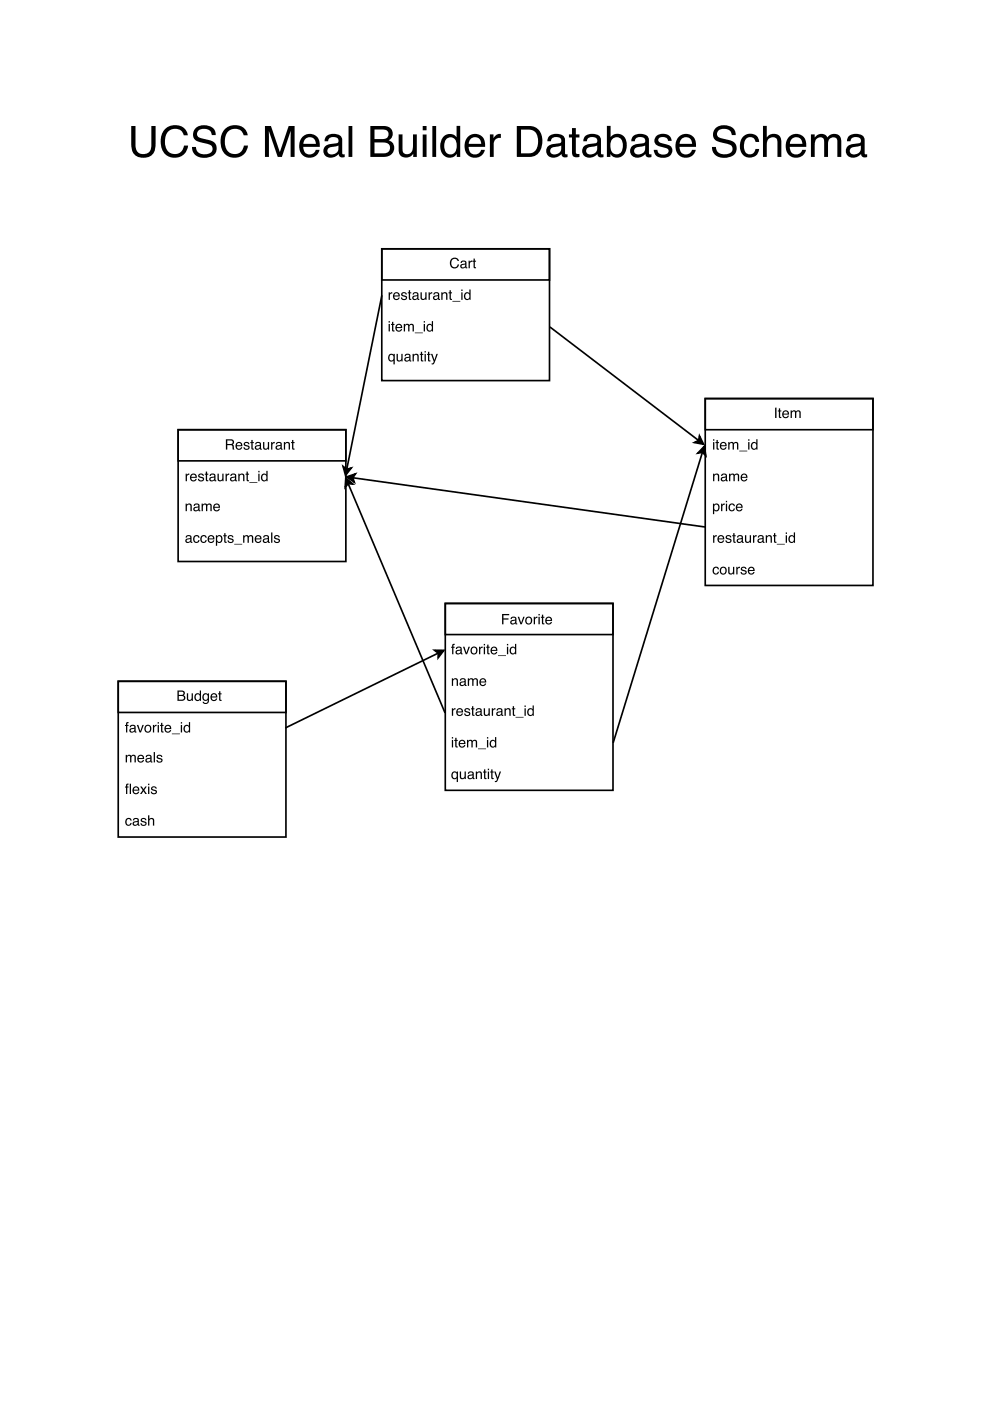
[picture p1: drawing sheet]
<svg xmlns="http://www.w3.org/2000/svg" width="210mm" height="297mm" viewBox="0 0 210 297" stroke-linecap="round" stroke-linejoin="round" font-family="sans-serif">
<path d="M149.5 84.5h35.6v39.6h-35.6zM149.5 84.5h35.6v6.6h-35.6z" fill="none" stroke="#000" stroke-width=".35"/>
<g fill="#000">
<path d="M151.2 93.7h.3v1.6h-.3zM151.2 93.1h.3v.3h-.3zM151.9 93.3h.3v.4h.2v.2h-.2v1.1l.2 .1v.2h-.3l-.2-.2v-1.2h-.2v-.2h.2zM152.8 93.9a.73 .73 0 0 1 .9-.1 .73 .73 0 0 1 .4 .8h-1.2a.45 .45 0 0 0 .3 .5 .45 .45 0 0 0 .6-.3h.2a.78 .78 0 0 1-1.1 .5 .78 .78 0 0 1-.2-1.2zM153 94.1l-.1 .3h.9l-.3-.5zM154.4 93.7h.3v.3a.52 .52 0 0 1 .9-.1 .53 .53 0 0 1 .6-.2 .53 .53 0 0 1 .3 .6v1h-.2l-.1-1.2-.2-.2-.4 .3v1.1h-.3v-1a.36 .36 0 0 0-.4-.4 .36 .36 0 0 0-.2 .6v.8h-.3zM156.7 95.6h1.7v.1h-1.7zM158.6 93.7h.3v1.6h-.3zM158.6 93.1h.3v.3h-.3zM159.6 94.1a.55 .55 0 0 0-.1 .7 .55 .55 0 0 0 .7 .2 .55 .55 0 0 0 .1-.8 .55 .55 0 0 0-.7-.1zM159.5 93.8l.5-.1 .3 .2v-.8h.3v2.2h-.2v-.2a.73 .73 0 0 1-1.1 .1 .73 .73 0 0 1 0-1.1z"/>
<path d="M164.3 86.4h.3v2.2h-.3zM165.1 86.6h.3v.4h.3v.2h-.3v1.1l.3 .1v.2h-.4l-.1-.2-.1-1.2h-.2v-.2h.2zM166 87.2a.73 .73 0 0 1 .9-.1 .73 .73 0 0 1 .4 .8h-1.2a.45 .45 0 0 0 .4 .5 .45 .45 0 0 0 .5-.3h.3a.78 .78 0 0 1-1.1 .5 .78 .78 0 0 1-.3-1.2zM166.3 87.4l-.2 .3h.9l-.3-.5zM167.6 87h.3v.3a.52 .52 0 0 1 .9-.1 .53 .53 0 0 1 .6-.2 .53 .53 0 0 1 .4 .6v1h-.3v-1.2l-.3-.2-.3 .3-.1 1.1h-.2v-1a.36 .36 0 0 0-.5-.4 .36 .36 0 0 0-.2 .6v.8h-.3z"/>
<path d="M151.2 100.4h.2v.3a.57 .57 0 0 1 .7-.3 .57 .57 0 0 1 .4 .6v1h-.3v-1a.39 .39 0 0 0-.5-.3 .39 .39 0 0 0-.2 .5v.8h-.3zM153.1 101.5a.38 .38 0 0 0 .5 .3 .38 .38 0 0 0 .2-.6zM153 100.6a.71 .71 0 0 1 1.1 .2v1h.2l-.1 .3a.45 .45 0 0 0-.7 0 .49 .49 0 0 1-.7-.4 .49 .49 0 0 1 .5-.6l.6-.1a.36 .36 0 0 0-.4-.4 .36 .36 0 0 0-.4 .3h-.2zM154.6 100.4h.2v.3a.52 .52 0 0 1 .9-.1 .53 .53 0 0 1 .7-.2 .53 .53 0 0 1 .3 .6v1h-.3v-1.2l-.2-.2-.4 .3v1.1h-.3v-1a.36 .36 0 0 0-.5-.4 .36 .36 0 0 0-.2 .6v.8h-.2zM157.2 100.6a.73 .73 0 0 1 .9-.1 .73 .73 0 0 1 .4 .8h-1.2a.45 .45 0 0 0 .3 .5 .45 .45 0 0 0 .6-.3h.3a.78 .78 0 0 1-1.2 .5 .78 .78 0 0 1-.2-1.2zM157.4 100.8l-.1 .3h.9l-.3-.5z"/>
<path d="M151.2 113.5h.2v.3l.6-.3v.2l-.3 .1-.2 .2v1.1h-.3zM152.3 113.7a.73 .73 0 0 1 .9-.2 .73 .73 0 0 1 .4 .9h-1.2a.45 .45 0 0 0 .3 .5 .45 .45 0 0 0 .6-.3h.2a.78 .78 0 0 1-1.1 .4 .78 .78 0 0 1-.2-1.1zM152.5 113.8l-.1 .4h.9l-.3-.5zM154 113.6a.64 .64 0 0 1 1.1 .3h-.3a.34 .34 0 0 0-.3-.2 .34 .34 0 0 0-.4 .3h.1a.76 .76 0 0 1 .9 .8 .69 .69 0 0 1-.8 .3 .69 .69 0 0 1-.5-.5h.3a.39 .39 0 0 0 .3 .3 .39 .39 0 0 0 .4-.3v-.1a.76 .76 0 0 1-.9-.8zM155.5 113h.2v.5h.3v.2h-.3v1l.3 .2v.2h-.4l-.1-.2v-1.2h-.2v-.2h.2zM156.5 114.5a.38 .38 0 0 0 .5 .4 .38 .38 0 0 0 .2-.6zM156.4 113.7a.71 .71 0 0 1 1.1 .2v.9l.2 .1-.1 .2a.45 .45 0 0 0-.7 0 .49 .49 0 0 1-.7-.4 .49 .49 0 0 1 .5-.5l.5-.2a.36 .36 0 0 0-.3-.4 .36 .36 0 0 0-.4 .4h-.2zM158 113.5h.2v1a.41 .41 0 0 0 .6 .4 .41 .41 0 0 0 .2-.6v-.8h.2v1.6h-.2v-.3a.55 .55 0 0 1-.6 .3 .55 .55 0 0 1-.4-.5zM159.7 113.5h.2v.3l.5-.3v.2l-.2 .1-.2 .2-.1 1.1h-.2zM160.9 114.5a.38 .38 0 0 0 .5 .4 .38 .38 0 0 0 .2-.6zM160.8 113.7a.71 .71 0 0 1 1.1 .2v.9l.2 .1-.1 .2a.45 .45 0 0 0-.7 0 .49 .49 0 0 1-.7-.4 .49 .49 0 0 1 .5-.5l.5-.2a.36 .36 0 0 0-.3-.4 .36 .36 0 0 0-.4 .4h-.2zM162.4 113.5h.2v.2a.57 .57 0 0 1 .7-.2 .57 .57 0 0 1 .4 .6v1h-.3v-1a.39 .39 0 0 0-.5-.4 .39 .39 0 0 0-.3 .5v.9h-.2zM164.1 113h.3v.5h.2v.2h-.2v1l.2 .2v.2h-.3l-.2-.2v-1.2h-.2v-.2h.2zM164.7 115.3h1.7v.2h-1.7zM166.6 113.5h.3v1.6h-.3zM166.6 112.9h.3v.3h-.3zM167.6 113.8a.55 .55 0 0 0-.1 .8 .55 .55 0 0 0 .7 .1 .55 .55 0 0 0 .1-.7 .55 .55 0 0 0-.7-.2zM167.5 113.6l.5-.1 .3 .2v-.8h.3v2.2h-.3v-.2a.73 .73 0 0 1-1 0 .73 .73 0 0 1-.1-1z"/>
<path d="M151.6 107.1a.56 .56 0 0 0-.2 .8 .56 .56 0 0 0 .8 .1 .56 .56 0 0 0 .1-.7 .56 .56 0 0 0-.7-.2zM151.2 106.8h.2v.2a.7 .7 0 0 1 1-.1 .7 .7 0 0 1 .1 1 .62 .62 0 0 1-.4 .5 .62 .62 0 0 1-.7-.2v.8h-.2zM152.9 106.8h.2v.3l.6-.3v.2l-.3 .1-.2 .2v1.1h-.3zM153.9 106.8h.3v1.6h-.3zM153.9 106.2h.3v.3h-.3zM154.7 107a.65 .65 0 0 1 .7-.2 .65 .65 0 0 1 .4 .5h-.2a.44 .44 0 0 0-.6-.3 .44 .44 0 0 0-.3 .6 .42 .42 0 0 0 .3 .6 .42 .42 0 0 0 .6-.4h.2a.72 .72 0 0 1-.9 .6 .72 .72 0 0 1-.4-1zM156.2 107a.73 .73 0 0 1 .9-.2 .73 .73 0 0 1 .4 .9h-1.2a.45 .45 0 0 0 .3 .5 .45 .45 0 0 0 .6-.3h.2a.78 .78 0 0 1-1.1 .4 .78 .78 0 0 1-.2-1.1zM156.4 107.1l-.1 .3h.9l-.3-.4z"/>
<path d="M151.3 120.4a.65 .65 0 0 1 .7-.2 .65 .65 0 0 1 .4 .5h-.2a.44 .44 0 0 0-.6-.3 .44 .44 0 0 0-.2 .6 .42 .42 0 0 0 .3 .6 .42 .42 0 0 0 .5-.4h.2a.72 .72 0 0 1-.9 .6 .72 .72 0 0 1-.4-1zM153 120.6a.56 .56 0 0 0-.1 .7 .56 .56 0 0 0 .8 .1 .55 .55 0 0 0 .1-.8 .55 .55 0 0 0-.8 0zM152.8 120.4a.78 .78 0 0 1 1.1 .1 .78 .78 0 0 1-.1 1.1 .78 .78 0 0 1-1.1-.2l-.1-.6zM154.4 120.2h.3v1a.41 .41 0 0 0 .5 .4 .41 .41 0 0 0 .2-.6v-.8h.3v1.6h-.3v-.3a.55 .55 0 0 1-.6 .3 .55 .55 0 0 1-.4-.5zM156.1 120.2h.3v.3l.5-.3v.2l-.3 .1-.2 .2v1.1h-.3zM157.2 120.3a.64 .64 0 0 1 1.1 .3h-.3a.34 .34 0 0 0-.3-.2 .34 .34 0 0 0-.3 .3v.1a.76 .76 0 0 1 .9 .7 .69 .69 0 0 1-.7 .4 .69 .69 0 0 1-.6-.6h.3a.39 .39 0 0 0 .4 .3 .39 .39 0 0 0 .3-.3v-.1a.76 .76 0 0 1-.9-.8zM158.8 120.4a.73 .73 0 0 1 .8-.2 .73 .73 0 0 1 .4 .9h-1.2a.45 .45 0 0 0 .4 .5 .45 .45 0 0 0 .5-.3h.3a.78 .78 0 0 1-1.1 .4 .78 .78 0 0 1-.3-1.1zM159 120.5l-.2 .4h.9l-.3-.5z"/>
</g>
<path d="M80.9 52.8h35.6v27.9h-35.6z" fill="#fff"/>
<path d="M80.9 52.8h35.6v27.9h-35.6zM80.9 52.8h35.6v6.6h-35.6z" fill="none" stroke="#000" stroke-width=".35"/>
<g fill="#000">
<path d="M95.6 55a.95 .95 0 0 1 1-.4 .95 .95 0 0 1 .7 .7h-.3a.7 .7 0 0 0-.9-.4 .7 .7 0 0 0-.4 .9 .69 .69 0 0 0 .5 .8 .69 .69 0 0 0 .8-.5h.3a1.02 1.02 0 0 1-1.3 .8 1.02 1.02 0 0 1-.6-1.5zM97.9 56.3a.38 .38 0 0 0 .5 .4 .38 .38 0 0 0 .2-.6zM97.7 55.4a.71 .71 0 0 1 1.2 .3v.9l.2 .1-.2 .2a.45 .45 0 0 0-.6 0 .49 .49 0 0 1-.7-.4 .49 .49 0 0 1 .5-.5l.5-.2a.36 .36 0 0 0-.3-.4 .36 .36 0 0 0-.4 .4h-.2zM99.3 55.3h.3v.2l.5-.3v.3l-.2 .1-.3 .2v1.1h-.3zM100.4 54.8h.3v.5h.2v.2h-.2v1l.2 .2v.2h-.3l-.2-.2v-1.2h-.2v-.2h.2z"/>
<path d="M82.4 68.7h.3v1.6h-.3zM82.4 68.1h.3v.3h-.3zM83.1 68.2h.3v.5h.2v.2h-.2v1l.2 .2v.2h-.3l-.2-.2v-1.2h-.2v-.2h.2zM84 68.9a.73 .73 0 0 1 .9-.2 .73 .73 0 0 1 .4 .9h-1.2a.45 .45 0 0 0 .4 .5 .45 .45 0 0 0 .5-.3h.3a.78 .78 0 0 1-1.2 .4 .78 .78 0 0 1-.2-1.1zM84.3 69l-.2 .3h.9l-.3-.4zM85.6 68.7h.3v.2a.52 .52 0 0 1 .9 0 .53 .53 0 0 1 .6-.2 .53 .53 0 0 1 .4 .5v1.1h-.3v-1.3l-.3-.1-.4 .2v1.2h-.3v-1.1a.36 .36 0 0 0-.4-.3 .36 .36 0 0 0-.2 .5v.9h-.3zM87.9 70.5h1.7v.2h-1.7zM89.8 68.7h.3v1.6h-.3zM89.8 68.1h.3v.3h-.3zM90.8 69a.55 .55 0 0 0-.1 .8 .55 .55 0 0 0 .7 .1 .55 .55 0 0 0 .1-.7 .55 .55 0 0 0-.7-.2zM90.7 68.8l.6-.1 .3 .2v-.8h.2v2.2h-.2v-.2a.73 .73 0 0 1-1.1 0 .73 .73 0 0 1 0-1z"/>
<path d="M82.4 62h.3v.3l.5-.4v.3l-.3 .1-.2 .2v1.1h-.3zM83.5 62.2a.73 .73 0 0 1 .9-.2 .73 .73 0 0 1 .4 .9h-1.2a.45 .45 0 0 0 .3 .5 .45 .45 0 0 0 .6-.3h.2a.78 .78 0 0 1-1.1 .4 .78 .78 0 0 1-.2-1.1zM83.7 62.3l-.1 .3h.9l-.3-.4zM85.2 62.1a.64 .64 0 0 1 1.1 .3h-.3a.34 .34 0 0 0-.3-.2 .34 .34 0 0 0-.4 .3h.1a.76 .76 0 0 1 .9 .8 .69 .69 0 0 1-.7 .3 .69 .69 0 0 1-.6-.5h.3a.39 .39 0 0 0 .4 .3 .39 .39 0 0 0 .3-.3v-.1a.76 .76 0 0 1-.9-.8zM86.7 61.5h.2v.5h.3v.2h-.3v1l.3 .2v.2h-.4l-.1-.2v-1.2h-.2v-.2h.2zM87.7 63a.38 .38 0 0 0 .5 .4 .38 .38 0 0 0 .2-.6zM87.6 62.2a.71 .71 0 0 1 1.1 .2v.9l.2 .1-.1 .2a.45 .45 0 0 0-.7 0 .49 .49 0 0 1-.7-.4 .49 .49 0 0 1 .5-.5l.5-.2a.36 .36 0 0 0-.3-.4 .36 .36 0 0 0-.4 .4h-.2zM89.2 62h.2v1a.41 .41 0 0 0 .6 .4 .41 .41 0 0 0 .2-.6v-.8h.2v1.6h-.2v-.3a.55 .55 0 0 1-.6 .3 .55 .55 0 0 1-.4-.5zM90.9 62h.2v.3l.5-.4v.3l-.2 .1-.2 .2-.1 1.1h-.2zM92.1 63a.38 .38 0 0 0 .5 .4 .38 .38 0 0 0 .2-.6zM92 62.2a.71 .71 0 0 1 1.1 .2v.9l.2 .1-.1 .2a.45 .45 0 0 0-.7 0 .49 .49 0 0 1-.7-.4 .49 .49 0 0 1 .5-.5l.5-.2a.36 .36 0 0 0-.3-.4 .36 .36 0 0 0-.4 .4h-.2zM93.6 62h.2v.2a.57 .57 0 0 1 .7-.2 .57 .57 0 0 1 .4 .5v1.1h-.3v-1a.39 .39 0 0 0-.5-.4 .39 .39 0 0 0-.3 .5v.9h-.2zM95.3 61.5h.3v.5h.2v.2h-.2v1l.2 .2v.2h-.3l-.2-.2v-1.2h-.2v-.2h.2zM95.9 63.8h1.7v.2h-1.7zM97.8 62h.3v1.6h-.3zM97.8 61.4h.3v.3h-.3zM98.8 62.3a.55 .55 0 0 0-.1 .8 .55 .55 0 0 0 .7 .1 .55 .55 0 0 0 .1-.7 .55 .55 0 0 0-.7-.2zM98.7 62.1l.5-.1 .3 .2v-.8h.3v2.2h-.3v-.3a.73 .73 0 0 1-1 .1 .73 .73 0 0 1-.1-1z"/>
<path d="M82.7 75.4a.53 .53 0 0 0-.1 .8 .53 .53 0 0 0 .8 0 .53 .53 0 0 0 0-.7 .53 .53 0 0 0-.7-.1zM82.5 75.2l.5-.2 .4 .3v-.3h.3v2.3h-.3v-.9a.73 .73 0 0 1-1 0 .73 .73 0 0 1 0-1zM84.1 75h.3v1.1a.41 .41 0 0 0 .5 .3 .41 .41 0 0 0 .2-.6v-.8h.3v1.6h-.3v-.2a.55 .55 0 0 1-.6 .2 .55 .55 0 0 1-.4-.5zM86 76.1a.38 .38 0 0 0 .5 .3 .38 .38 0 0 0 .2-.6zM85.9 75.2a.71 .71 0 0 1 1.1 .2v1h.2l-.1 .3a.45 .45 0 0 0-.7 0 .49 .49 0 0 1-.7-.4 .49 .49 0 0 1 .5-.6l.6-.1a.36 .36 0 0 0-.4-.4 .36 .36 0 0 0-.4 .3h-.2zM87.5 75h.2v.3a.57 .57 0 0 1 .7-.3 .57 .57 0 0 1 .4 .6v1h-.3v-1a.39 .39 0 0 0-.5-.3 .39 .39 0 0 0-.3 .5v.8h-.2zM89.2 74.6h.3v.4h.3v.2h-.3v1.1l.3 .1v.2h-.4l-.2-.2v-1.2h-.2v-.2h.2zM90 75h.3v1.6h-.3zM90 74.4h.3v.3h-.3zM90.7 74.6h.3v.4h.3v.2h-.3v1.1l.3 .1v.2h-.4l-.1-.2-.1-1.2h-.2v-.2h.2zM91.4 75h.3l.4 1.3 .4-1.3h.3l-.6 1.8a.53 .53 0 0 1-.7 .5v-.3h.3l.2-.3z"/>
</g>
<path d="M37.8 91.1h35.5v27.9h-35.5z" fill="#fff"/>
<path d="M37.8 91.1h35.5v27.9h-35.5zM37.8 91.1h35.5v6.6h-35.5z" fill="none" stroke="#000" stroke-width=".35"/>
<g fill="#000">
<path d="M48.2 93.4v.7h.7a.38 .38 0 0 0 .4-.3 .38 .38 0 0 0-.4-.4zM47.9 93.1a1.88 1.88 0 0 1 1.6 .2l.1 .6-.3 .3 .3 .3 .1 .8h-.4l-.1-.8-.3-.1h-.7v.9h-.3zM50.1 93.9a.73 .73 0 0 1 .9-.1 .73 .73 0 0 1 .4 .8h-1.2a.45 .45 0 0 0 .4 .5 .45 .45 0 0 0 .5-.3h.3a.78 .78 0 0 1-1.1 .5 .78 .78 0 0 1-.3-1.2zM50.4 94.1l-.2 .3h.9l-.3-.5zM51.8 93.8a.64 .64 0 0 1 1.1 .4h-.3a.34 .34 0 0 0-.3-.3 .34 .34 0 0 0-.3 .3v.1a.76 .76 0 0 1 .9 .8 .69 .69 0 0 1-.7 .3 .69 .69 0 0 1-.6-.6h.3a.39 .39 0 0 0 .4 .4 .39 .39 0 0 0 .3-.4v-.1a.76 .76 0 0 1-.9-.7zM53.3 93.3h.3v.4h.2v.2h-.2v1.1l.2 .1v.2h-.3l-.2-.2v-1.2h-.2v-.2h.2zM54.3 94.8a.38 .38 0 0 0 .5 .3 .38 .38 0 0 0 .2-.6zM54.2 93.9a.71 .71 0 0 1 1.1 .2v1h.2l-.1 .3a.45 .45 0 0 0-.7 0 .49 .49 0 0 1-.7-.4 .49 .49 0 0 1 .5-.6l.6-.1a.36 .36 0 0 0-.4-.4 .36 .36 0 0 0-.4 .3h-.2zM55.8 93.7h.2v1.1a.41 .41 0 0 0 .6 .3 .41 .41 0 0 0 .2-.6v-.8h.3v1.6h-.3v-.2a.55 .55 0 0 1-.6 .2 .55 .55 0 0 1-.4-.5zM57.5 93.7h.2v.3l.6-.3v.3h-.3l-.2 .2-.1 1.1h-.2zM58.7 94.8a.38 .38 0 0 0 .5 .3 .38 .38 0 0 0 .2-.6zM58.6 93.9a.71 .71 0 0 1 1.1 .2v1h.2l-.1 .3a.45 .45 0 0 0-.7 0 .49 .49 0 0 1-.7-.4 .49 .49 0 0 1 .5-.6l.6-.1a.36 .36 0 0 0-.4-.4 .36 .36 0 0 0-.4 .3h-.2zM60.2 93.7h.2v.3a.57 .57 0 0 1 .7-.3 .57 .57 0 0 1 .4 .6v1h-.3v-1a.39 .39 0 0 0-.5-.3 .39 .39 0 0 0-.3 .5v.8h-.2zM61.9 93.3h.3v.4h.3v.2h-.3v1.1l.3 .1v.2h-.4l-.2-.2v-1.2h-.2v-.2h.2z"/>
<path d="M39.4 106.8h.2v.2a.57 .57 0 0 1 .7-.2 .57 .57 0 0 1 .4 .6v1h-.3v-1a.39 .39 0 0 0-.5-.4 .39 .39 0 0 0-.3 .5v.9h-.2zM41.3 107.8a.38 .38 0 0 0 .5 .4 .38 .38 0 0 0 .2-.6zM41.1 107a.71 .71 0 0 1 1.2 .2v.9l.2 .1-.2 .2a.45 .45 0 0 0-.6 0 .49 .49 0 0 1-.7-.4 .49 .49 0 0 1 .5-.5l.5-.2a.36 .36 0 0 0-.3-.4 .36 .36 0 0 0-.4 .4h-.2zM42.7 106.8h.3v.2a.52 .52 0 0 1 .9 0 .53 .53 0 0 1 .6-.2 .53 .53 0 0 1 .4 .5v1.1h-.3v-1.3l-.3-.1-.3 .2v1.2h-.3v-1.1a.36 .36 0 0 0-.5-.3 .36 .36 0 0 0-.2 .5v.9h-.3zM45.4 107a.73 .73 0 0 1 .9-.2 .73 .73 0 0 1 .3 .9h-1.1a.45 .45 0 0 0 .3 .5 .45 .45 0 0 0 .6-.3h.2a.78 .78 0 0 1-1.1 .4 .78 .78 0 0 1-.2-1.1zM45.6 107.1l-.1 .3h.9l-.3-.4z"/>
<path d="M39.4 100.4h.2v.3l.5-.3v.3h-.2l-.2 .2-.1 1.1h-.2zM40.5 100.6a.73 .73 0 0 1 .9-.1 .73 .73 0 0 1 .3 .8h-1.1a.45 .45 0 0 0 .3 .5 .45 .45 0 0 0 .5-.3h.3a.78 .78 0 0 1-1.1 .5 .78 .78 0 0 1-.2-1.2zM40.7 100.8l-.1 .3h.9l-.3-.5zM42.2 100.5a.64 .64 0 0 1 1 .4h-.2a.34 .34 0 0 0-.4-.3 .34 .34 0 0 0-.3 .3l.1 .1a.76 .76 0 0 1 .8 .8 .69 .69 0 0 1-.7 .3 .69 .69 0 0 1-.5-.6h.2a.39 .39 0 0 0 .4 .4 .39 .39 0 0 0 .4-.4l-.1-.1a.76 .76 0 0 1-.9-.7zM43.6 100h.3v.4h.3v.2h-.3v1.1l.3 .1v.2h-.4l-.1-.2-.1-1.2h-.2v-.2h.2zM44.7 101.5a.38 .38 0 0 0 .5 .3 .38 .38 0 0 0 .2-.6zM44.5 100.6a.71 .71 0 0 1 1.2 .2v1h.2l-.2 .3a.45 .45 0 0 0-.7 0 .49 .49 0 0 1-.6-.4 .49 .49 0 0 1 .5-.6l.5-.1a.36 .36 0 0 0-.3-.4 .36 .36 0 0 0-.4 .3h-.3zM46.1 100.4h.3v1.1a.41 .41 0 0 0 .5 .3 .41 .41 0 0 0 .2-.6v-.8h.3v1.6h-.3l.1-.2a.55 .55 0 0 1-.7 .2 .55 .55 0 0 1-.4-.5zM47.8 100.4h.3v.3l.5-.3v.3h-.3l-.2 .2v1.1h-.3zM49.1 101.5a.38 .38 0 0 0 .5 .3 .38 .38 0 0 0 .2-.6zM48.9 100.6a.71 .71 0 0 1 1.2 .2v1h.2l-.2 .3a.45 .45 0 0 0-.7 0 .49 .49 0 0 1-.6-.4 .49 .49 0 0 1 .5-.6l.5-.1a.36 .36 0 0 0-.3-.4 .36 .36 0 0 0-.4 .3h-.3zM50.5 100.4h.3v.3a.57 .57 0 0 1 .6-.3 .57 .57 0 0 1 .4 .6v1h-.2v-1a.39 .39 0 0 0-.5-.3 .39 .39 0 0 0-.3 .5v.8h-.3zM52.3 100h.2v.4h.3v.2h-.3v1.1l.3 .1v.2h-.4l-.1-.2v-1.2h-.2v-.2h.2zM52.9 102.3h1.7v.1h-1.7zM54.8 100.4h.2v1.6h-.2zM54.8 99.8h.2v.3h-.2zM55.7 100.8a.55 .55 0 0 0-.1 .7 .55 .55 0 0 0 .8 .2 .55 .55 0 0 0 .1-.8 .55 .55 0 0 0-.8-.1zM55.6 100.5l.6-.1 .3 .2v-.8h.2v2.2h-.2v-.2a.73 .73 0 0 1-1 .1 .73 .73 0 0 1-.1-1.1z"/>
<path d="M39.6 114.5a.38 .38 0 0 0 .5 .4 .38 .38 0 0 0 .2-.6zM39.5 113.7a.71 .71 0 0 1 1.1 .2v.9l.2 .1-.1 .2a.45 .45 0 0 0-.7 0 .49 .49 0 0 1-.7-.4 .49 .49 0 0 1 .5-.5l.5-.2a.36 .36 0 0 0-.3-.4 .36 .36 0 0 0-.4 .4h-.2zM41.1 113.7a.65 .65 0 0 1 .7-.2 .65 .65 0 0 1 .5 .5h-.3a.44 .44 0 0 0-.5-.3 .44 .44 0 0 0-.3 .6 .42 .42 0 0 0 .3 .6 .42 .42 0 0 0 .5-.4h.3a.72 .72 0 0 1-.9 .6 .72 .72 0 0 1-.4-1zM42.7 113.7a.65 .65 0 0 1 .7-.2 .65 .65 0 0 1 .4 .5h-.2a.44 .44 0 0 0-.6-.3 .44 .44 0 0 0-.2 .6 .42 .42 0 0 0 .3 .6 .42 .42 0 0 0 .5-.4h.2a.72 .72 0 0 1-.9 .6 .72 .72 0 0 1-.4-1zM44.2 113.7a.73 .73 0 0 1 .9-.2 .73 .73 0 0 1 .4 .9h-1.2a.45 .45 0 0 0 .3 .5 .45 .45 0 0 0 .6-.3h.2a.78 .78 0 0 1-1.1 .4 .78 .78 0 0 1-.2-1.1zM44.4 113.8l-.1 .4h.9l-.3-.5zM46.2 113.8a.56 .56 0 0 0-.2 .8 .56 .56 0 0 0 .8 .1 .56 .56 0 0 0 .1-.7 .56 .56 0 0 0-.7-.2zM45.8 113.5h.2v.2a.7 .7 0 0 1 1-.1 .7 .7 0 0 1 .1 1 .62 .62 0 0 1-.4 .5 .62 .62 0 0 1-.7-.2v.8h-.2zM47.5 113h.3v.5h.3v.2h-.3v1l.3 .2v.2h-.4l-.1-.2-.1-1.2h-.2v-.2h.2zM48.4 113.6a.64 .64 0 0 1 1.1 .3h-.3a.34 .34 0 0 0-.3-.2 .34 .34 0 0 0-.3 .3h.1a.76 .76 0 0 1 .8 .8 .69 .69 0 0 1-.7 .3 .69 .69 0 0 1-.6-.5h.3a.39 .39 0 0 0 .4 .3 .39 .39 0 0 0 .4-.3l-.1-.1a.76 .76 0 0 1-.9-.8zM49.7 115.3h1.7v.2h-1.7zM51.6 113.5h.2v.2a.52 .52 0 0 1 .9 0 .53 .53 0 0 1 .6-.2 .53 .53 0 0 1 .4 .5v1.1h-.3v-1.3l-.3-.1-.3 .2v1.2h-.3v-1.1a.36 .36 0 0 0-.5-.3 .36 .36 0 0 0-.2 .5v.9h-.2zM54.2 113.7a.73 .73 0 0 1 .9-.2 .73 .73 0 0 1 .4 .9h-1.2a.45 .45 0 0 0 .3 .5 .45 .45 0 0 0 .6-.3h.2a.78 .78 0 0 1-1.1 .4 .78 .78 0 0 1-.2-1.1zM54.4 113.8l-.1 .4h.9l-.3-.5zM56 114.5a.38 .38 0 0 0 .5 .4 .38 .38 0 0 0 .2-.6zM55.9 113.7a.71 .71 0 0 1 1.1 .2v.9l.2 .1-.1 .2a.45 .45 0 0 0-.7 0 .49 .49 0 0 1-.7-.4 .49 .49 0 0 1 .5-.5l.6-.2a.36 .36 0 0 0-.4-.4 .36 .36 0 0 0-.4 .4h-.2zM57.5 112.9h.3v2.2h-.3zM58.3 113.6a.64 .64 0 0 1 1 .3h-.2a.34 .34 0 0 0-.4-.2 .34 .34 0 0 0-.3 .3h.1a.76 .76 0 0 1 .8 .8 .69 .69 0 0 1-.7 .3 .69 .69 0 0 1-.5-.5h.2a.39 .39 0 0 0 .4 .3 .39 .39 0 0 0 .4-.3l-.1-.1a.76 .76 0 0 1-.9-.8z"/>
</g>
<path d="M25.1 144.4h35.5v33.1h-35.5z" fill="#fff"/>
<path d="M25.1 144.4h35.5v33.1h-35.5zM25.1 144.4h35.5v6.7h-35.5z" fill="none" stroke="#000" stroke-width=".35"/>
<g fill="#000">
<path d="M26.8 153.2l.5-.1v.2l-.3 .2v.2h.3v.2h-.3v1.4h-.3v-1.4h-.2v-.2h.2zM27.7 154.7a.38 .38 0 0 0 .5 .4 .38 .38 0 0 0 .2-.6zM27.6 153.9a.71 .71 0 0 1 1.2 .2v1h.1l-.1 .2a.45 .45 0 0 0-.7 0 .49 .49 0 0 1-.7-.3 .49 .49 0 0 1 .5-.6l.6-.2a.36 .36 0 0 0-.4-.3 .36 .36 0 0 0-.3 .3h-.3zM29 153.7h.3l.5 1.3 .4-1.3h.3l-.6 1.6h-.3zM31 154.1a.56 .56 0 0 0-.1 .7 .56 .56 0 0 0 .8 .1 .55 .55 0 0 0 .1-.8 .55 .55 0 0 0-.8 0zM30.8 153.9a.78 .78 0 0 1 1.1 .1 .78 .78 0 0 1-.1 1.1 .78 .78 0 0 1-1.1-.1l-.1-.7zM32.4 153.7h.3v.3l.5-.3v.3h-.3l-.2 .2v1.1h-.3zM33.4 153.7h.3v1.6h-.3zM33.4 153.1h.3v.3h-.3zM34.2 153.3h.2v.4h.3v.2h-.3v1.1l.3 .1v.2h-.4l-.1-.2v-1.2h-.3v-.2h.3zM35.1 153.9a.73 .73 0 0 1 .9-.1 .73 .73 0 0 1 .3 .8h-1.2a.45 .45 0 0 0 .4 .5 .45 .45 0 0 0 .5-.3h.3a.78 .78 0 0 1-1.1 .5 .78 .78 0 0 1-.3-1.2zM35.3 154l-.1 .4h.8l-.3-.5zM36.4 155.5h1.7v.2h-1.7zM38.3 153.7h.3v1.6h-.3zM38.3 153.1h.3v.3h-.3zM39.3 154.1a.55 .55 0 0 0-.1 .7 .55 .55 0 0 0 .7 .2 .55 .55 0 0 0 .1-.8 .55 .55 0 0 0-.7-.1zM39.2 153.8l.6-.1 .3 .2v-.8h.2v2.2h-.2v-.2a.73 .73 0 0 1-1.1 0 .73 .73 0 0 1 0-1z"/>
<path d="M37.9 146.7v.6h.5a.35 .35 0 0 0 .5-.3 .35 .35 0 0 0-.5-.3zM37.9 147.6v.7h.6a.4 .4 0 0 0 .5-.4 .4 .4 0 0 0-.5-.3zM37.6 146.4h1a.54 .54 0 0 1 .6 .4 .54 .54 0 0 1-.3 .6 .62 .62 0 0 1 .4 .8 .62 .62 0 0 1-.8 .4h-.9zM39.6 147h.3v1.1a.41 .41 0 0 0 .5 .3 .41 .41 0 0 0 .2-.6v-.8h.3v1.6h-.3v-.2a.55 .55 0 0 1-.6 .2 .55 .55 0 0 1-.4-.5zM41.6 147.4a.55 .55 0 0 0-.1 .7 .55 .55 0 0 0 .7 .2 .55 .55 0 0 0 .2-.8 .55 .55 0 0 0-.8-.1zM41.5 147.1l.6-.1 .3 .2v-.8h.2v2.2h-.2v-.2a.73 .73 0 0 1-1 0 .73 .73 0 0 1-.1-1zM43.1 147.2l.5-.2 .5 .2v-.2h.2v1.5a.7 .7 0 0 1-.5 .8 .7 .7 0 0 1-.8-.5h.2a.46 .46 0 0 0 .6 .2 .46 .46 0 0 0 .2-.6 .69 .69 0 0 1-.9 .1 .69 .69 0 0 1-.2-.9zM43.3 147.3a.56 .56 0 0 0-.1 .7 .56 .56 0 0 0 .7 .3 .56 .56 0 0 0 .2-.8 .56 .56 0 0 0-.8-.2zM44.8 147.2a.73 .73 0 0 1 .9-.2 .73 .73 0 0 1 .4 .9h-1.2a.45 .45 0 0 0 .3 .5 .45 .45 0 0 0 .6-.3h.3a.78 .78 0 0 1-1.2 .5 .78 .78 0 0 1-.2-1.2zM45 147.3l-.1 .4h.9l-.3-.5zM46.5 146.6h.2v.4h.3v.2h-.3v1.1l.3 .1v.2h-.4l-.1-.2v-1.2h-.3v-.2h.3z"/>
<path d="M26.7 160h.2v.3a.52 .52 0 0 1 .9 0 .53 .53 0 0 1 .6-.3 .53 .53 0 0 1 .4 .6v1h-.3v-1.2l-.3-.1-.3 .2v1.1h-.3v-1a.36 .36 0 0 0-.5-.3 .36 .36 0 0 0-.2 .5v.8h-.2zM29.3 160.3a.73 .73 0 0 1 .9-.2 .73 .73 0 0 1 .4 .8h-1.2a.45 .45 0 0 0 .3 .6 .45 .45 0 0 0 .6-.4h.2a.78 .78 0 0 1-1.1 .5 .78 .78 0 0 1-.2-1.2zM29.5 160.4l-.1 .3h.9l-.3-.4zM31.1 161.1a.38 .38 0 0 0 .5 .3 .38 .38 0 0 0 .2-.5zM31 160.2a.71 .71 0 0 1 1.1 .3v.9l.2 .1-.1 .2a.45 .45 0 0 0-.7 0 .49 .49 0 0 1-.7-.4 .49 .49 0 0 1 .5-.6l.6-.1a.36 .36 0 0 0-.4-.4 .36 .36 0 0 0-.4 .3h-.2zM32.6 159.5h.3v2.1h-.3zM33.4 160.1a.64 .64 0 0 1 1 .4h-.2a.34 .34 0 0 0-.4-.3 .34 .34 0 0 0-.3 .3l.1 .1a.76 .76 0 0 1 .8 .8 .69 .69 0 0 1-.7 .3 .69 .69 0 0 1-.5-.6h.2a.39 .39 0 0 0 .4 .4 .39 .39 0 0 0 .4-.4h-.1a.76 .76 0 0 1-.9-.8z"/>
<path d="M26.8 166.3l.5-.2v.3l-.3 .1v.3h.3v.2h-.3v1.3h-.3v-1.3h-.2v-.2h.2zM27.5 166.2h.3v2.1h-.3zM28.3 167a.73 .73 0 0 1 .9-.2 .73 .73 0 0 1 .3 .8h-1.1a.45 .45 0 0 0 .3 .6 .45 .45 0 0 0 .6-.4h.2a.78 .78 0 0 1-1.1 .5 .78 .78 0 0 1-.2-1.2zM28.5 167.1l-.1 .3h.9l-.3-.4zM29.7 166.8h.4l.3 .5 .4-.5h.3l-.5 .7 .6 .8h-.4l-.4-.6-.4 .6h-.3l.6-.8zM31.4 166.8h.3v1.5h-.3zM31.4 166.2h.3v.3h-.3zM32.2 166.8a.64 .64 0 0 1 1 .4h-.2a.34 .34 0 0 0-.4-.3 .34 .34 0 0 0-.3 .3l.1 .1a.76 .76 0 0 1 .8 .8 .69 .69 0 0 1-.7 .3 .69 .69 0 0 1-.5-.6h.2a.39 .39 0 0 0 .4 .4 .39 .39 0 0 0 .4-.4h-.1a.76 .76 0 0 1-.8-.8z"/>
<path d="M26.8 173.6a.65 .65 0 0 1 .6-.2 .65 .65 0 0 1 .5 .6h-.2a.44 .44 0 0 0-.6-.3 .44 .44 0 0 0-.3 .6 .42 .42 0 0 0 .3 .6 .42 .42 0 0 0 .6-.4h.2a.72 .72 0 0 1-.9 .6 .72 .72 0 0 1-.4-1.1zM28.4 174.5a.38 .38 0 0 0 .5 .3 .38 .38 0 0 0 .2-.5zM28.3 173.6a.71 .71 0 0 1 1.1 .3v.9l.2 .1-.1 .2a.45 .45 0 0 0-.7 0 .49 .49 0 0 1-.7-.4 .49 .49 0 0 1 .5-.6l.6-.1a.36 .36 0 0 0-.4-.4 .36 .36 0 0 0-.4 .3h-.2zM30 173.6a.64 .64 0 0 1 1 .3h-.2a.34 .34 0 0 0-.4-.3 .34 .34 0 0 0-.3 .3l.1 .1a.76 .76 0 0 1 .9 .8 .69 .69 0 0 1-.8 .3 .69 .69 0 0 1-.5-.6h.2a.39 .39 0 0 0 .4 .4 .39 .39 0 0 0 .4-.4h-.1a.76 .76 0 0 1-.8-.8zM31.4 172.9h.3v.8a.56 .56 0 0 1 .6-.3 .56 .56 0 0 1 .4 .6v1h-.3v-1a.39 .39 0 0 0-.5-.3 .39 .39 0 0 0-.2 .5v.8h-.3z"/>
</g>
<path d="M94.4 127.9h35.6v39.7h-35.6z" fill="#fff"/>
<g fill="none" stroke="#000" stroke-width=".35">
<path d="M81 62.6l-7.5 36.9M116.6 69.3l31.5 24.1M72.7 98.9l.8 .6 1-.3-1.2 1.6zM148.3 92.4l.9 1.8-2-.4 .9-.4zM148.9 95.9l-18.9 61.6M149.3 94.6l.3 2-.7-.7-1 .2zM73.3 101.3l1.5 1.3h-1l-.6 .7zM73.5 101.1l1.9-.6-.6 .8 .3 .9zM73.8 102.6l20.6 48.6M74.8 101.3l74.7 10.4M92.1 137.9h2l-1.2 1.6v-1zM92.9 138.5l-32.4 15.8"/>
<path d="M94.4 127.9h35.6v39.7h-35.6zM94.4 127.9h35.6v6.6h-35.6z"/>
</g>
<g fill="#000">
<path d="M148.3 92.4l.9 1.8-2-.4 .9-.4zM149.3 94.6l.3 2-.7-.7-1 .2zM72.7 98.9l.8 .6 1-.3-1.2 1.6zM73.3 101.3l1.5 1.3h-1l-.6 .7zM73.5 101.1l1.9-.6-.6 .8 .3 .9zM92.1 137.9h2l-1.2 1.6v-1z"/>
<path d="M27.8 26.7h.9v4.1a1.69 1.69 0 0 0 1.7 1.9 1.69 1.69 0 0 0 1.7-1.9v-4.1h.9v3.7a2.59 2.59 0 0 1-.9 2.6 2.59 2.59 0 0 1-2.7 .3 2.57 2.57 0 0 1-1.6-2.9zM35.2 27.2a2.82 2.82 0 0 1 4.6 1.5h-.8a2.04 2.04 0 0 0-2.4-1.3 2.04 2.04 0 0 0-1.6 2.1 2.4 2.4 0 0 0 2.1 3.2 1.9 1.9 0 0 0 1.9-1.8h.9a2.9 2.9 0 0 1-3.1 2.5 2.9 2.9 0 0 1-2.7-2.9v-1.1l.2-1zM41.5 27.1a2.81 2.81 0 0 1 4.1 .8l.1 .7h-.8a1.68 1.68 0 0 0-1.4-1.3 1.68 1.68 0 0 0-1.7 .8 1.01 1.01 0 0 0 1.1 1.3 3.4 3.4 0 0 1 2.9 1.3 1.99 1.99 0 0 1-2.1 2.7 2.39 2.39 0 0 1-3-2.2h.8a1.92 1.92 0 0 0 1.4 1.5 1.92 1.92 0 0 0 2-.5 1.04 1.04 0 0 0 .1-1.1 1.04 1.04 0 0 0-1-.6 4 4 0 0 1-2.9-1.2l-.2-.7a1.89 1.89 0 0 1 .6-1.5zM47.9 27.2a2.82 2.82 0 0 1 4.6 1.5h-.8a2.04 2.04 0 0 0-2.4-1.3 2.04 2.04 0 0 0-1.6 2.1 2.4 2.4 0 0 0 2.1 3.2 1.9 1.9 0 0 0 1.9-1.8h.9a2.9 2.9 0 0 1-3.1 2.5 2.9 2.9 0 0 1-2.7-2.9v-1.1l.2-1zM56.2 26.7h1.2l1.9 5.6 1.9-5.6h1.3v6.6h-.9v-5.6l-1.8 5.6h-.9l-1.9-5.6v5.6h-.8zM64.1 29.1a2.19 2.19 0 0 1 2.6-.4 2.19 2.19 0 0 1 1.1 2.4h-3.5a1.36 1.36 0 0 0 1 1.6 1.36 1.36 0 0 0 1.6-.9h.8a2.23 2.23 0 0 1-2.7 1.6 2.23 2.23 0 0 1-1.5-2.9l.2-.8zM64.7 29.5l-.4 1h2.7a1.31 1.31 0 0 0-.8-1.3 1.31 1.31 0 0 0-1.5 .3zM69.6 31.5a.87 .87 0 0 0 .1 1.1 .87 .87 0 0 0 1.1 .1 1.39 1.39 0 0 0 1-1.9l-1.9 .5zM69.1 28.9a2.43 2.43 0 0 1 3.3 .2l.2 .6v2.9l.1 .1h.4v.6a.85 .85 0 0 1-1.3-.7 1.82 1.82 0 0 1-3.2-.3 1.46 1.46 0 0 1 1.5-1.8l1.3-.1a.68 .68 0 0 0 .4-.8 .68 .68 0 0 0-.8-.5 1.02 1.02 0 0 0-1.4 .9h-.8zM73.9 26.7h.8v6.6h-.8zM79.4 27.5v2h1.6a1.06 1.06 0 0 0 1.4-1 1.06 1.06 0 0 0-1.4-1zM79.4 30.2v2.3h1.9a1.19 1.19 0 0 0 1.4-1.2 1.19 1.19 0 0 0-1.5-1.1zM78.5 26.7h2.8a1.62 1.62 0 0 1 1.9 1.1 1.62 1.62 0 0 1-.8 1.9 1.85 1.85 0 0 1 1.1 2.3 1.85 1.85 0 0 1-2.2 1.3h-2.8zM84.5 28.5h.8v3.2a1.07 1.07 0 0 0 1.1 1.1 1.07 1.07 0 0 0 1.1-1.1l.1-3.2h.8v4.8h-.8v-.7a1.69 1.69 0 0 1-1.6 .8 1.69 1.69 0 0 1-1.4-1.1zM89.6 28.5h.8v4.8h-.8zM89.6 26.7h.8v.9h-.8zM91.7 26.7h.8v6.6h-.8zM94.8 29.4a2.32 2.32 0 0 0 .1 3.2 1.42 1.42 0 0 0 1.5-.2 1.42 1.42 0 0 0 .4-1.5 1.36 1.36 0 0 0-.5-1.5 1.36 1.36 0 0 0-1.5 0zM94.1 28.9a1.81 1.81 0 0 1 2.7 .2v-2.4h.8v6.6h-.7v-.7a1.92 1.92 0 0 1-2.2 .7 1.92 1.92 0 0 1-1.3-1.9l.1-1.6zM99.1 29.1a2.19 2.19 0 0 1 2.7-.4 2.19 2.19 0 0 1 1.1 2.4h-3.5a1.36 1.36 0 0 0 1 1.6 1.36 1.36 0 0 0 1.6-.9h.8a2.23 2.23 0 0 1-2.8 1.6 2.23 2.23 0 0 1-1.5-2.9l.2-.8zM99.8 29.5l-.4 1h2.6a1.31 1.31 0 0 0-.7-1.3 1.31 1.31 0 0 0-1.5 .3zM103.9 28.5h.7v.8a1.4 1.4 0 0 1 1.6-.9l-.1 .8a1.23 1.23 0 0 0-1.4 1.3v2.8h-.8zM110.5 27.5v5h1.6a2.1 2.1 0 0 0 2-2.5 2.07 2.07 0 0 0-2.1-2.5zM109.6 26.7h2.6a3 3 0 0 1 2.7 4 2.74 2.74 0 0 1-2.7 2.6h-2.6zM116.8 31.5a.87 .87 0 0 0 .2 1.1 .87 .87 0 0 0 1.1 .1 1.39 1.39 0 0 0 .9-1.9l-1.8 .5zM116.4 28.9a2.43 2.43 0 0 1 3.3 .2l.1 .6v2.9l.1 .1h.4v.6a.85 .85 0 0 1-1.3-.7 1.82 1.82 0 0 1-3.2-.3 1.46 1.46 0 0 1 1.5-1.8l1.3-.1a.68 .68 0 0 0 .4-.8 .68 .68 0 0 0-.8-.5 1.02 1.02 0 0 0-1.4 .9h-.7zM121.3 27.2h.8v1.3h.8v.6h-.8v3.2a.64 .64 0 0 0 .8 .3v.7a1.06 1.06 0 0 1-1.6-1v-3.2h-.7v-.6h.7zM124.4 31.5a.87 .87 0 0 0 .2 1.1 .87 .87 0 0 0 1.1 .1 1.39 1.39 0 0 0 .9-1.9l-1.8 .5zM124 28.9a2.43 2.43 0 0 1 3.3 .2l.1 .6v2.9l.2 .1h.4v.6a.85 .85 0 0 1-1.3-.7 1.82 1.82 0 0 1-3.2-.3 1.46 1.46 0 0 1 1.4-1.8l1.3-.1a.68 .68 0 0 0 .4-.8 .68 .68 0 0 0-.8-.5 1.02 1.02 0 0 0-1.4 .9h-.7zM128.7 26.7h.8v2.4a1.97 1.97 0 0 1 2.3-.5 1.97 1.97 0 0 1 1.1 2.2 2.12 2.12 0 0 1-.8 2.1 2.12 2.12 0 0 1-2.2 .3l-.5-.5v.6h-.7zM129.8 29.5a2.47 2.47 0 0 0 .2 3 1.31 1.31 0 0 0 1.5 0 1.31 1.31 0 0 0 .5-1.3 1.66 1.66 0 0 0-1.2-2.1l-.5 .1zM134.6 31.5a.87 .87 0 0 0 .1 1.1 .87 .87 0 0 0 1.1 .1 1.39 1.39 0 0 0 1-1.9l-1.8 .5zM134.2 28.9a2.43 2.43 0 0 1 3.3 .2l.1 .6v2.9l.1 .1h.4v.6a.85 .85 0 0 1-1.3-.7 1.82 1.82 0 0 1-3.2-.3 1.46 1.46 0 0 1 1.5-1.8l1.3-.1a.68 .68 0 0 0 .4-.8 .68 .68 0 0 0-.8-.5 1.02 1.02 0 0 0-1.4 .9h-.8zM139.2 28.8a1.91 1.91 0 0 1 3.2 1.1h-.8a1.11 1.11 0 0 0-.9-.8 1.11 1.11 0 0 0-1.1 .6l.1 .3 .5 .3a3.3 3.3 0 0 1 2.2 1 1.61 1.61 0 0 1-1.8 2.2 1.69 1.69 0 0 1-2-1.7h.8a1.24 1.24 0 0 0 1.1 1 1.24 1.24 0 0 0 1.3-.8l-.2-.4-.3-.2a4.2 4.2 0 0 1-2.4-1l-.1-.8zM143.8 29.1a2.19 2.19 0 0 1 2.7-.4 2.19 2.19 0 0 1 1.1 2.4h-3.5a1.36 1.36 0 0 0 1 1.6 1.36 1.36 0 0 0 1.6-.9h.8a2.23 2.23 0 0 1-2.8 1.6 2.23 2.23 0 0 1-1.5-2.9l.2-.8zM144.5 29.5l-.4 1h2.7a1.31 1.31 0 0 0-.8-1.3 1.31 1.31 0 0 0-1.5 .3zM151.8 27.1a2.81 2.81 0 0 1 4.1 .8l.1 .7h-.8a1.68 1.68 0 0 0-1.4-1.3 1.68 1.68 0 0 0-1.7 .8 1.01 1.01 0 0 0 1.1 1.3 3.4 3.4 0 0 1 2.8 1.3 1.99 1.99 0 0 1-2 2.7 2.39 2.39 0 0 1-3-2.2h.8a1.92 1.92 0 0 0 1.3 1.5 1.92 1.92 0 0 0 2-.5 1.04 1.04 0 0 0 .1-1.1 1.04 1.04 0 0 0-.9-.6 4 4 0 0 1-3-1.2l-.1-.7a1.89 1.89 0 0 1 .6-1.5zM157.5 29.1a1.97 1.97 0 0 1 2.1-.7 1.97 1.97 0 0 1 1.4 1.7h-.8a1.21 1.21 0 0 0-1.3-1 1.21 1.21 0 0 0-1.1 1.3 1.7 1.7 0 0 0 1.2 2.3 1.21 1.21 0 0 0 1.2-1.1h.8a2.07 2.07 0 0 1-2.4 1.8 2.07 2.07 0 0 1-1.7-2.4l.1-.9zM161.8 26.7h.8v2.4a1.69 1.69 0 0 1 1.9-.6 1.69 1.69 0 0 1 1.2 1.7v3.1h-.9v-3a1.1 1.1 0 0 0-.9-1.2 1.1 1.1 0 0 0-1.2 .8l-.1 3.4h-.8zM167.2 29.1a2.19 2.19 0 0 1 2.7-.4 2.19 2.19 0 0 1 1.1 2.4h-3.6a1.36 1.36 0 0 0 1.1 1.6 1.36 1.36 0 0 0 1.6-.9h.8a2.23 2.23 0 0 1-2.8 1.6 2.23 2.23 0 0 1-1.5-2.9l.2-.8zM167.9 29.5l-.4 1h2.6a1.31 1.31 0 0 0-.7-1.3 1.31 1.31 0 0 0-1.5 .3zM171.9 28.5h.8v.7a1.56 1.56 0 0 1 2.7-.1 1.58 1.58 0 0 1 1.9-.7 1.58 1.58 0 0 1 1.1 1.7v3.2h-.9v-3.3a.98 .98 0 0 0-1-.9 .98 .98 0 0 0-.9 1v3.2h-.9v-3.1a.93 .93 0 0 0-.6-1.1 .93 .93 0 0 0-1.1 .6l-.2 .6-.1 3h-.8zM180.3 31.5a.87 .87 0 0 0 .2 1.1 .87 .87 0 0 0 1.1 .1 1.39 1.39 0 0 0 .9-1.9l-1.8 .5zM179.9 28.9a2.43 2.43 0 0 1 3.3 .2l.1 .6v2.9l.2 .1h.4v.6a.85 .85 0 0 1-1.3-.7 1.82 1.82 0 0 1-3.2-.3 1.46 1.46 0 0 1 1.4-1.8l1.3-.1a.68 .68 0 0 0 .4-.8 .68 .68 0 0 0-.8-.5 1.02 1.02 0 0 0-1.4 .9h-.7z"/>
<path d="M95.9 136.6l.5-.1v.2l-.3 .2v.2h.3v.2h-.3v1.4h-.2v-1.4h-.3v-.2h.3zM96.9 138.2a.38 .38 0 0 0 .5 .3 .38 .38 0 0 0 .2-.6zM96.7 137.3a.71 .71 0 0 1 1.2 .2v1h.2l-.2 .2a.45 .45 0 0 0-.7 0 .49 .49 0 0 1-.6-.3 .49 .49 0 0 1 .5-.6l.5-.1a.36 .36 0 0 0-.3-.4 .36 .36 0 0 0-.4 .3h-.2zM98.2 137.1h.3l.4 1.3 .4-1.3h.3l-.6 1.6h-.3zM100.1 137.5a.56 .56 0 0 0 0 .8 .56 .56 0 0 0 .8 0 .55 .55 0 0 0 0-.7 .55 .55 0 0 0-.8-.1zM100 137.3a.78 .78 0 0 1 1.1 .1 .78 .78 0 0 1-.2 1.1 .78 .78 0 0 1-1.1-.1v-.7zM101.6 137.1h.2v.3l.5-.3v.3h-.2l-.2 .2-.1 1.1h-.2zM102.6 137.1h.2v1.6h-.2zM102.6 136.5h.2v.3h-.2zM103.3 136.7h.3v.4h.2v.2h-.2v1.1l.2 .1v.2h-.3l-.2-.2v-1.2h-.2v-.2h.2zM104.2 137.3a.73 .73 0 0 1 .9-.1 .73 .73 0 0 1 .4 .8h-1.2a.45 .45 0 0 0 .3 .5 .45 .45 0 0 0 .6-.3h.2a.78 .78 0 0 1-1.1 .5 .78 .78 0 0 1-.2-1.2zM104.4 137.4l-.1 .4h.9l-.3-.5zM105.6 138.9h1.7v.2h-1.7zM107.5 137.1h.3v1.6h-.3zM107.5 136.5h.3v.3h-.3zM108.4 137.5a.55 .55 0 0 0 0 .7 .55 .55 0 0 0 .7 .2 .55 .55 0 0 0 .1-.8 .55 .55 0 0 0-.8-.1zM108.4 137.2l.5-.1 .3 .2v-.8h.3v2.2h-.3v-.2a.73 .73 0 0 1-1 0 .73 .73 0 0 1-.1-1z"/>
<path d="M106.4 130.2h1.6v.2h-1.3v.7h1.1v.3h-1.1v1h-.3zM108.5 131.8a.38 .38 0 0 0 .5 .4 .38 .38 0 0 0 .2-.6zM108.3 130.9a.71 .71 0 0 1 1.2 .3v.9l.2 .1-.2 .2a.45 .45 0 0 0-.7 0 .49 .49 0 0 1-.6-.4 .49 .49 0 0 1 .5-.6l.5-.1a.36 .36 0 0 0-.3-.4 .36 .36 0 0 0-.4 .4h-.2zM109.8 130.8h.3l.4 1.3 .4-1.3h.3l-.6 1.6h-.3zM111.7 131.1a.56 .56 0 0 0 0 .8 .56 .56 0 0 0 .8 .1 .55 .55 0 0 0 0-.8 .55 .55 0 0 0-.8-.1zM111.6 131a.78 .78 0 0 1 1.1 .1 .78 .78 0 0 1-.2 1.1 .78 .78 0 0 1-1.1-.2v-.6zM113.2 130.8h.2v.2l.5-.3v.3h-.2l-.2 .3-.1 1.1h-.2zM114.2 130.8h.2v1.6h-.2zM114.2 130.2h.2v.3h-.2zM114.9 130.3h.3v.5h.2v.2h-.2v1l.2 .2v.2h-.3l-.2-.2v-1.2h-.2v-.2h.2zM115.8 131a.73 .73 0 0 1 .9-.2 .73 .73 0 0 1 .4 .9h-1.2a.45 .45 0 0 0 .3 .5 .45 .45 0 0 0 .6-.3h.2a.78 .78 0 0 1-1.1 .4 .78 .78 0 0 1-.2-1.2zM116 131.1l-.1 .3h.9l-.3-.4z"/>
<path d="M95.8 143.8h.3v.2a.57 .57 0 0 1 .6-.2 .57 .57 0 0 1 .4 .6v1h-.3v-1a.39 .39 0 0 0-.5-.4 .39 .39 0 0 0-.2 .6v.8h-.3zM97.7 144.9a.38 .38 0 0 0 .5 .3 .38 .38 0 0 0 .2-.6zM97.6 144a.71 .71 0 0 1 1.1 .2l.1 1h.1l-.1 .2a.45 .45 0 0 0-.7 0 .49 .49 0 0 1-.7-.3 .49 .49 0 0 1 .5-.6l.6-.1a.36 .36 0 0 0-.4-.4 .36 .36 0 0 0-.3 .3h-.3zM99.2 143.8h.3v.2a.52 .52 0 0 1 .9 0 .53 .53 0 0 1 .6-.2 .53 .53 0 0 1 .3 .6v1h-.2l-.1-1.2-.2-.2-.4 .3v1.1h-.3v-1a.36 .36 0 0 0-.4-.4 .36 .36 0 0 0-.2 .6v.8h-.3zM101.8 144a.73 .73 0 0 1 .9-.1 .73 .73 0 0 1 .4 .8h-1.2a.45 .45 0 0 0 .4 .5 .45 .45 0 0 0 .5-.3h.3a.78 .78 0 0 1-1.1 .5 .78 .78 0 0 1-.3-1.2zM102.1 144.2l-.2 .3h.9l-.3-.5z"/>
<path d="M95.8 156.9h.3v1.6h-.3zM95.8 156.3h.3v.3h-.3zM96.5 156.4h.3v.5h.3v.2h-.3v1l.3 .2v.2h-.4l-.2-.2v-1.2h-.2v-.2h.2zM97.4 157.1a.73 .73 0 0 1 .9-.2 .73 .73 0 0 1 .4 .9h-1.2a.45 .45 0 0 0 .4 .5 .45 .45 0 0 0 .5-.3h.3a.78 .78 0 0 1-1.1 .4 .78 .78 0 0 1-.3-1.1zM97.7 157.2l-.2 .3h.9l-.3-.4zM99 156.9h.3v.2a.52 .52 0 0 1 .9 0 .53 .53 0 0 1 .6-.2 .53 .53 0 0 1 .4 .5v1.1h-.3v-1.3l-.3-.1-.4 .2v1.2h-.3v-1.1a.36 .36 0 0 0-.4-.3 .36 .36 0 0 0-.2 .5v.9h-.3zM101.4 158.7h1.6v.1h-1.6zM103.2 156.9h.3v1.6h-.3zM103.2 156.3h.3v.3h-.3zM104.2 157.2a.55 .55 0 0 0-.1 .8 .55 .55 0 0 0 .8 .1 .55 .55 0 0 0 .1-.7 .55 .55 0 0 0-.8-.2zM104.1 157l.6-.1 .3 .2v-.8h.2v2.2h-.2v-.3a.73 .73 0 0 1-1 .1 .73 .73 0 0 1-.1-1z"/>
<path d="M95.8 150.2h.3v.2l.5-.3v.3l-.3 .1-.2 .2v1.1h-.3zM96.9 150.4a.73 .73 0 0 1 .9-.2 .73 .73 0 0 1 .4 .9h-1.2a.45 .45 0 0 0 .4 .5 .45 .45 0 0 0 .5-.3h.3a.78 .78 0 0 1-1.2 .4 .78 .78 0 0 1-.2-1.1zM97.1 150.5l-.1 .3h.9l-.3-.4zM98.6 150.3a.64 .64 0 0 1 1.1 .3h-.3a.34 .34 0 0 0-.3-.2 .34 .34 0 0 0-.3 .3 .76 .76 0 0 1 .9 .8 .69 .69 0 0 1-.7 .3 .69 .69 0 0 1-.6-.5h.3a.39 .39 0 0 0 .4 .3 .39 .39 0 0 0 .3-.4 .76 .76 0 0 1-.9-.8zM100.1 149.7h.3v.5h.2v.2h-.2v1l.2 .2v.2h-.4l-.1-.2v-1.2h-.2v-.2h.2zM101.1 151.2a.38 .38 0 0 0 .5 .4 .38 .38 0 0 0 .2-.6zM101 150.3a.71 .71 0 0 1 1.1 .3v.9l.2 .1-.1 .2a.45 .45 0 0 0-.7 0 .49 .49 0 0 1-.7-.4 .49 .49 0 0 1 .5-.5l.6-.2a.36 .36 0 0 0-.4-.4 .36 .36 0 0 0-.4 .4h-.2zM102.6 150.2h.2v1a.41 .41 0 0 0 .6 .4 .41 .41 0 0 0 .2-.6v-.8h.2v1.6h-.2v-.3a.55 .55 0 0 1-.6 .3 .55 .55 0 0 1-.4-.5zM104.3 150.2h.2v.2l.5-.3v.3l-.2 .1-.2 .2-.1 1.1h-.2zM105.5 151.2a.38 .38 0 0 0 .5 .4 .38 .38 0 0 0 .2-.6zM105.4 150.3a.71 .71 0 0 1 1.1 .3v.9l.2 .1-.1 .2a.45 .45 0 0 0-.7 0 .49 .49 0 0 1-.7-.4 .49 .49 0 0 1 .5-.5l.6-.2a.36 .36 0 0 0-.4-.4 .36 .36 0 0 0-.4 .4h-.2zM107 150.2h.2v.2a.57 .57 0 0 1 .7-.2 .57 .57 0 0 1 .4 .5v1.1h-.3v-1a.39 .39 0 0 0-.5-.4 .39 .39 0 0 0-.3 .5v.9h-.2zM108.7 149.7h.3v.5h.2v.2h-.2v1l.2 .2v.2h-.3l-.2-.2v-1.2h-.2v-.2h.2zM109.3 152h1.7v.1h-1.7zM111.2 150.2h.3v1.6h-.3zM111.2 149.6h.3v.3h-.3zM112.2 150.5a.55 .55 0 0 0-.1 .8 .55 .55 0 0 0 .7 .1 .55 .55 0 0 0 .1-.7 .55 .55 0 0 0-.7-.2zM112.1 150.3l.5-.1 .3 .2v-.8h.3v2.2h-.3v-.3a.73 .73 0 0 1-1 .1 .73 .73 0 0 1-.1-1z"/>
<path d="M96.1 163.9a.53 .53 0 0 0-.1 .8 .53 .53 0 0 0 .8 0 .53 .53 0 0 0 0-.7 .53 .53 0 0 0-.7-.1zM95.9 163.8l.5-.3 .4 .3v-.2h.3v2.2h-.3v-.8a.73 .73 0 0 1-1 0 .73 .73 0 0 1 0-1zM97.5 163.6h.3v1a.41 .41 0 0 0 .5 .4 .41 .41 0 0 0 .2-.6v-.8h.3v1.6h-.3v-.3a.55 .55 0 0 1-.6 .3 .55 .55 0 0 1-.4-.5zM99.4 164.6a.38 .38 0 0 0 .5 .4 .38 .38 0 0 0 .2-.6zM99.3 163.8a.71 .71 0 0 1 1.1 .2v.9l.2 .1-.1 .2a.45 .45 0 0 0-.7 0 .49 .49 0 0 1-.7-.4 .49 .49 0 0 1 .5-.5l.6-.2a.36 .36 0 0 0-.4-.4 .36 .36 0 0 0-.4 .4h-.2zM100.9 163.6h.2v.2a.57 .57 0 0 1 .7-.2 .57 .57 0 0 1 .4 .5v1.1h-.3v-1a.39 .39 0 0 0-.5-.4 .39 .39 0 0 0-.2 .5v.9h-.3zM102.6 163.1h.3v.5h.3v.2h-.3v1l.3 .2v.2h-.4l-.2-.2v-1.2h-.2v-.2h.2zM103.4 163.6h.3v1.6h-.3zM103.4 163h.3v.3h-.3zM104.2 163.1h.2v.5h.3v.2h-.3v1l.3 .2v.2h-.4l-.1-.2v-1.2h-.3v-.2h.3zM104.8 163.6h.3l.4 1.3 .4-1.3h.3l-.6 1.7a.53 .53 0 0 1-.7 .5v-.2h.3l.2-.4z"/>
</g>
</svg>
